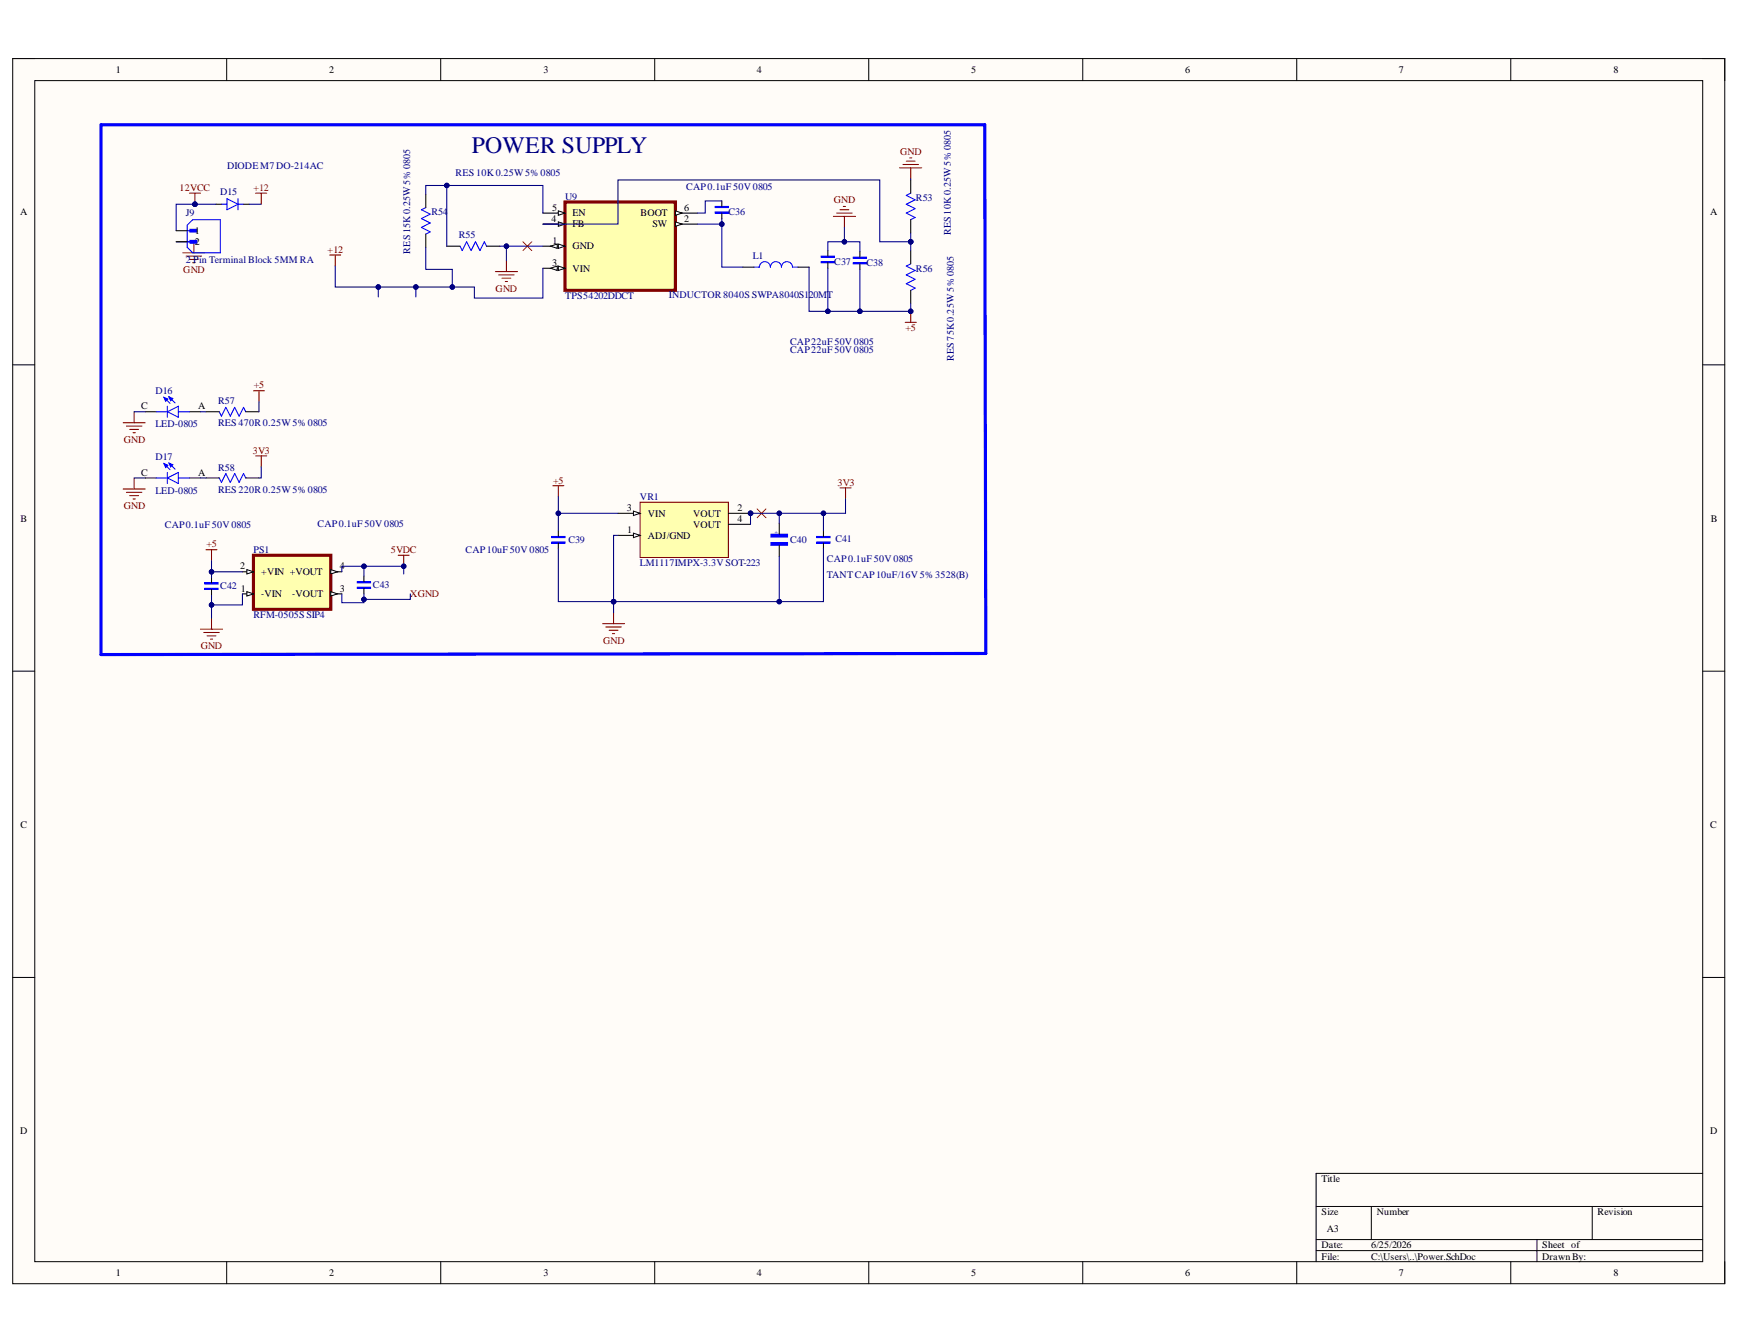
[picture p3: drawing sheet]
<svg xmlns="http://www.w3.org/2000/svg" width="279mm" height="216mm" viewBox="0 0 279 216" stroke-linecap="round" stroke-linejoin="round" font-family="sans-serif">
<defs><g id="words">
<text font-size="3.8" fill="#000080" x="75.8" y="24.5">POWER SUPPLY</text>
<g font-size="1.6">
<text x="18.6" y="11.7">1</text>
<text x="52.9" y="11.7">2</text>
<text x="87.3" y="11.7">3</text>
<text x="121.5" y="11.7">4</text>
<text x="156" y="11.7">5</text>
<text x="190.3" y="11.7">6</text>
<text x="224.6" y="11.7">7</text>
<text x="259.1" y="11.7">8</text>
<text x="3.2" y="34.6">A</text>
<text x="88.6" y="35.7">4</text>
<text x="88.6" y="33.9">5</text>
<text x="91.9" y="34.7">EN</text>
<text x="102.8" y="34.7">BOOT</text>
<text x="109.9" y="33.9">6</text>
<text x="109.9" y="35.7">2</text>
<text x="274.6" y="34.6">A</text>
<text x="31.3" y="37.6">1</text>
<text x="31.3" y="39.4">2</text>
<text x="88.7" y="39.2">1</text>
<text x="91.9" y="36.5">FB</text>
<text x="91.9" y="40.1">GND</text>
<text x="104.8" y="36.5">SW</text>
<text x="88.6" y="42.8">3</text>
<text x="91.9" y="43.6">VIN</text>
<text x="22.7" y="65.8">C</text>
<text x="31.8" y="65.8">A</text>
<text x="22.7" y="76.4">C</text>
<text x="31.8" y="76.4">A</text>
<text x="3.3" y="83.8">B</text>
<text x="100.6" y="82.1">3</text>
<text x="104" y="83">VIN</text>
<text x="111.3" y="83">VOUT</text>
<text x="118.4" y="82.1">2</text>
<text x="118.4" y="83.9">4</text>
<text x="274.7" y="83.8">B</text>
<text x="100.7" y="85.6">1</text>
<text x="104" y="86.6">ADJ/GND</text>
<text x="111.3" y="84.8">VOUT</text>
<text x="38.6" y="91.5">2</text>
<text x="38.7" y="95">1</text>
<text x="42" y="92.4">+VIN +VOUT</text>
<text x="42" y="96">-VIN</text>
<text x="46.9" y="96">-VOUT</text>
<text x="54.6" y="91.5">4</text>
<text x="54.6" y="95">3</text>
<text x="3.3" y="133">C</text>
<text x="274.6" y="133">C</text>
<text x="3.2" y="182.1">D</text>
<text x="274.6" y="182.1">D</text>
<text x="212.2" y="189.9">Title</text>
<text x="212.2" y="195.2">Size</text>
<text x="213.1" y="197.9">A3</text>
<text x="221.1" y="195.2">Number</text>
<text x="256.5" y="195.2">Revision</text>
<text x="212.2" y="200.6">Date:</text>
<text x="212.2" y="202.3">File:</text>
<text x="220.2" y="200.6">6/25/2026</text>
<text x="220.2" y="202.3">C:\Users\..\Power.SchDoc</text>
<text x="247.6" y="200.6">Sheet of</text>
<text x="247.6" y="202.3">Drawn By:</text>
<text x="18.6" y="204.9">1</text>
<text x="52.9" y="204.9">2</text>
<text x="87.3" y="204.9">3</text>
<text x="121.5" y="204.9">4</text>
<text x="156" y="204.9">5</text>
<text x="190.3" y="204.9">6</text>
<text x="224.6" y="204.9">7</text>
<text x="259.1" y="204.9">8</text>
</g>
<g font-size="1.6" fill="#000080">
<text x="36.5" y="27.1">DIODE M7 DO-214AC</text>
<text x="73.2" y="28.2">RES 10K 0.25W5%0805</text>
<text x="29.9" y="34.7">J9</text>
<text x="35.4" y="31.4">D15</text>
<text x="69.3" y="34.6">R54</text>
<text x="90.8" y="32.1">U9</text>
<text x="110.2" y="30.5">CAP0.1uF 50V 0805</text>
<text x="117" y="34.6">C36</text>
<text x="147.1" y="32.3">R53</text>
<text x="65.9" y="40.7" transform="rotate(-90 65.9 40.7)">RES 15K0.25W5%0805</text>
<text x="73.7" y="38.3">R55</text>
<text x="120.9" y="41.7">L1</text>
<text x="152.7" y="37.8" transform="rotate(-90 152.7 37.8)">RES 10K 0.25W5%0805</text>
<text x="29.9" y="42.2">2 Pin Terminal Block 5MM RA</text>
<text x="107.4" y="47.8">INDUCTOR 8040S SWPA8040S120MT</text>
<text x="134" y="42.6">C37</text>
<text x="139.1" y="42.8">C38</text>
<text x="147.1" y="43.6">R56</text>
<text x="90.8" y="48.1">TPS54202DDCT</text>
<text x="126.9" y="55.4">CAP22uF 50V 0805</text>
<text x="126.9" y="56.7">CAP22uF 50V 0805</text>
<text x="153.2" y="58" transform="rotate(-90 153.2 58)">RES 75K0.25W 5%0805</text>
<text x="25" y="63.2">D16</text>
<text x="35" y="64.9">R57</text>
<text x="25" y="68.6">LED-0805</text>
<text x="35" y="68.5">RES 470R 0.25W5%0805</text>
<text x="25" y="73.9">D17</text>
<text x="35" y="75.6">R58</text>
<text x="25" y="79.3">LED-0805</text>
<text x="35" y="79.1">RES 220R 0.25W5%0805</text>
<text x="102.8" y="80.3">VR1</text>
<text x="26.5" y="84.8">CAP0.1uF 50V 0805</text>
<text x="40.7" y="88.9">PS1</text>
<text x="51" y="84.6">CAP0.1uF 50V 0805</text>
<text x="74.8" y="88.9">CAP10uF 50V 0805</text>
<text x="91.3" y="87.3">C39</text>
<text x="126.9" y="87.3">C40</text>
<text x="134.1" y="87.1">C41</text>
<text x="35.4" y="94.7">C42</text>
<text x="59.9" y="94.5">C43</text>
<text x="102.8" y="91">LM1117IMPX-3.3V SOT-223</text>
<text x="132.8" y="90.3">CAP0.1uF 50V 0805</text>
<text x="132.8" y="92.9">TANT CAP10uF/16V 5%3528(B)</text>
<text x="40.7" y="99.3">RFM-0505S SIP4</text>
</g>
<g font-size="1.6" fill="#800000">
<text x="144.5" y="24.9">GND</text>
<text x="28.8" y="30.7">12VCC</text>
<text x="40.7" y="30.7">+12</text>
<text x="133.9" y="32.6">GND</text>
<text x="52.6" y="40.7">+12</text>
<text x="29.4" y="43.8">GND</text>
<text x="79.6" y="46.8">GND</text>
<text x="145.4" y="53.2">+5</text>
<text x="40.8" y="62.4">+5</text>
<text x="19.9" y="71.1">GND</text>
<text x="40.6" y="72.9">3V3</text>
<text x="88.8" y="77.7">+5</text>
<text x="19.9" y="81.8">GND</text>
<text x="134.5" y="78">3V3</text>
<text x="33.2" y="87.9">+5</text>
<text x="62.8" y="88.9">5VDC</text>
<text x="65.9" y="96">XGND</text>
<text x="32.2" y="104.2">GND</text>
<text x="96.8" y="103.4">GND</text>
</g>
<text font-size=".9" fill="#000080" x="124.9" y="85.8" transform="rotate(-90 124.9 85.8)">+</text>
</g></defs>
<path d="M2 9.4h275v196.8h-275z" fill-rule="evenodd" fill="#fffcf8"/>
<path d="M2 9.4h275v196.8h-275z" fill="none" stroke="#000" stroke-width=".16"/>
<path d="M5.6 13h267.8v189.7h-267.8z" fill-rule="evenodd" fill="#fffcf8"/>
<g fill="none" stroke="#000" stroke-width=".16">
<path d="M2 9.4h3.6M5.6 13h267.8v189.7h-267.8zM36.4 9.4v3.6M70.8 9.4v3.6M105.1 9.4v3.6M139.5 9.4v3.6M173.9 9.4v3.6M208.2 9.4v3.6M242.6 9.4v3.6M273.4 9.4h3.6v3.6M2 58.6h3.6M273.4 58.6h3.6"/>
<path d="M2 107.8h3.6M273.4 107.8h3.6M2 157h3.6M273.4 157h3.6M211.3 193.8h62.1M211.3 199.1h62.1M220.2 193.8v5.3M246.8 199.1v3.6M255.7 193.8v5.3M273.4 188.5h-62.1v14.2M36.4 202.7v3.5M70.8 202.7v3.5"/>
<path d="M105.1 202.7v3.5M139.5 202.7v3.5M173.9 202.7v3.5M208.2 202.7v3.5M211.3 200.9h62.1M242.6 202.7v3.5M277 202.7v3.5"/>
</g>
<path d="M88.8 78h1.7M89.7 78v1.8M134.9 78.4h1.8M135.8 78.4v1.8M98.5 98.4v1.8M96.7 100.2h3.6M97.3 100.7h2.5M97.8 101.2h1.4M98.3 101.8h.4" fill="none" stroke="#800000" stroke-width=".17"/>
<path d="M88.6 87.2h2.1M88.6 86.3h2.1M131.2 87.2h2.1M131.2 86.3h2.1" fill="none" stroke="#00f" stroke-width=".18"/>
<path d="M88.6 87.1h2.1v.1h-2.1zM88.6 86.2h2.1v.2h-2.1zM123.8 87.2h2.7v.4h-2.7zM123.8 85.8h2.7v.5h-2.7zM131.2 87.1h2.1v.1h-2.1zM131.2 86.2h2.1v.2h-2.1z" fill="none" stroke="#00f" stroke-width=".17"/>
<path d="M89.7 85.3v.9M89.7 87.2v.9M125.1 84.1v1.7M125.1 87.6v1.8M132.2 85.3v.9M132.2 87.2v.9" fill="none" stroke="#000" stroke-width=".17"/>
<path d="M123.8 87.4h2.7M123.8 86h2.7" fill="none" stroke="#00f" stroke-width=".44"/>
<circle cx="120.5" cy="82.5" r=".35" fill="#000080"/>
<circle cx="120.5" cy="82.5" r=".35" fill="none" stroke="#000080" stroke-width=".16"/>
<path d="M102.8 80.7h14.2v8.8h-14.2z" fill-rule="evenodd" fill="#ffffb0"/>
<path d="M102.8 80.7h14.2v8.8h-14.2z" fill="none" stroke="#800000" stroke-width=".17"/>
<path d="M99.2 82.5h3.6" fill="none" stroke="#000" stroke-width=".17"/>
<path d="M101.7 82.1l1.1 .4-1.1 .3z" fill="#f8fcff"/>
<path d="M101.7 82.1l1.1 .4-1.1 .3z" fill="none" stroke="#000" stroke-width=".16"/>
<path d="M99.2 86h3.6" fill="none" stroke="#000" stroke-width=".17"/>
<path d="M101.7 85.6l1.1 .4-1.1 .4z" fill="#f8fcff"/>
<path d="M101.7 85.6l1.1 .4-1.1 .4z" fill="none" stroke="#000" stroke-width=".16"/>
<path d="M117 82.5h3.5" fill="none" stroke="#000" stroke-width=".17"/>
<circle cx="120.5" cy="82.5" r=".35" fill="#000080"/>
<circle cx="120.5" cy="82.5" r=".35" fill="none" stroke="#000080" stroke-width=".16"/>
<path d="M117 84.2h3.5" fill="none" stroke="#000" stroke-width=".17"/>
<path d="M26.3 63.8l1 1M26.9 66.1l1.7-.8v1.7zM26.9 65.3v1.7M27.1 63.8l1 .9" fill="none" stroke="#00f" stroke-width=".17"/>
<path d="M27.1 63.8l.7 .2-.4 .4z" fill="#00f"/>
<path d="M27.1 63.8l.7 .2-.4 .4z" fill="none" stroke="#00f" stroke-width=".17"/>
<path d="M26.3 63.8l.7 .3-.4 .4z" fill="#00f"/>
<path d="M25.1 66.1h1.8M26.3 63.8l.7 .3-.4 .4zM26.3 74.5l1 1M26.9 76.8l1.7-.9v1.8zM26.9 75.9v1.8M27.1 74.4l1 1M28.6 66.1h1.8M35.2 66.1l.4 .8 .7-1.5 .7 1.5 .7-1.5 .7 1.5 .7-1.5 .4 .7" fill="none" stroke="#00f" stroke-width=".17"/>
<path d="M23.3 66.1h1.8M30.4 66.1h1.8M33.1 66.1h2.1M39.5 66.1h2.1" fill="none" stroke="#000" stroke-width=".17"/>
<path d="M19.8 67.9h3.5M20.3 68.4h2.5M20.8 69h1.5M21.4 69.5h.3M21.5 66.1v1.8M40.7 62.8h1.8M41.6 62.8v1.7" fill="none" stroke="#800000" stroke-width=".17"/>
<path d="M27.1 74.4l.7 .3-.4 .3z" fill="#00f"/>
<path d="M27.1 74.4l.7 .3-.4 .3z" fill="none" stroke="#00f" stroke-width=".17"/>
<path d="M26.3 74.5l.7 .2-.4 .4z" fill="#00f"/>
<path d="M35.6 32.8h.8M36.4 31.9l1.8 .9-1.8 .9zM38.2 31.9v1.8M38.2 32.8h.9M25.1 76.8h1.8M26.3 74.5l.7 .2-.4 .4zM28.6 76.8h1.8M35.2 76.8l.4 .7 .7-1.4 .7 1.4 .7-1.4 .7 1.4 .7-1.4 .4 .7" fill="none" stroke="#00f" stroke-width=".17"/>
<path d="M34.7 32.8h.9M39.1 32.8h.9M23.3 76.8h1.8M30.4 76.8h1.8M33.1 76.8h2.1M39.5 76.8h2.1" fill="none" stroke="#000" stroke-width=".17"/>
<path d="M30.4 31h1.8M31.3 31v1.8M41.1 31h1.7M41.9 31v1.8M19.8 78.6h3.5M20.3 79.1h2.5M20.8 79.6h1.5M21.5 76.8v1.8M41.1 73.2h1.7M41.9 73.2v1.8M21.4 80.2h.3" fill="none" stroke="#800000" stroke-width=".17"/>
<path d="M16.2 20h141.9l.2 85-142.1 .1z" fill="none" stroke="#00f" stroke-width=".51"/>
<path d="M121.6 81.7l1.4 1.5M123 81.7l-1.4 1.5" fill="none" stroke="#f00" stroke-width=".16"/>
<circle cx="31.3" cy="32.8" r=".35" fill="#000080"/>
<circle cx="31.3" cy="32.8" r=".35" fill="none" stroke="#000080" stroke-width=".16"/>
<path d="M40.7 89.2h12.4v8.7h-12.4z" fill-rule="evenodd" fill="#ffffb0"/>
<path d="M40.7 89.2h12.4v8.7h-12.4z" fill="none" stroke="#800000" stroke-width=".51"/>
<path d="M38.9 91.9h1.8" fill="none" stroke="#000" stroke-width=".17"/>
<path d="M39.6 91.5l1.1 .4-1.1 .3z" fill="#f8fcff"/>
<path d="M39.6 91.5l1.1 .4-1.1 .3z" fill="none" stroke="#000" stroke-width=".16"/>
<path d="M38.9 95.4h1.8" fill="none" stroke="#000" stroke-width=".17"/>
<path d="M39.6 95l1.1 .4-1.1 .4z" fill="#f8fcff"/>
<path d="M39.6 95l1.1 .4-1.1 .4z" fill="none" stroke="#000" stroke-width=".16"/>
<path d="M53.1 91.9h1.8" fill="none" stroke="#000" stroke-width=".17"/>
<path d="M53.1 91.5l1.1 .4-1.1 .3z" fill="#f8fcff"/>
<path d="M53.1 91.5l1.1 .4-1.1 .3z" fill="none" stroke="#000" stroke-width=".16"/>
<path d="M53.1 95.4h1.8" fill="none" stroke="#000" stroke-width=".17"/>
<path d="M53.1 95l1.1 .4-1.1 .4z" fill="#f8fcff"/>
<path d="M53.1 95l1.1 .4-1.1 .4z" fill="none" stroke="#000" stroke-width=".16"/>
<path d="M57.4 94.3h2.1v.2h-2.1zM57.4 93.4h2.1v.2h-2.1zM57.4 94.4h2.1" fill="none" stroke="#00f" stroke-width=".17"/>
<path d="M57.4 93.5h2.1" fill="none" stroke="#00f" stroke-width=".18"/>
<path d="M58.4 92.6v.8M58.4 94.5v.9" fill="none" stroke="#000" stroke-width=".17"/>
<path d="M63.9 89.2h1.8M64.8 89.2v1.8" fill="none" stroke="#800000" stroke-width=".17"/>
<circle cx="64.8" cy="91" r=".35" fill="#000080"/>
<circle cx="64.8" cy="91" r=".35" fill="none" stroke="#000080" stroke-width=".16"/>
<path d="M33.1 88.3h1.7M34 88.3v1.8M34 99.3v1.8M32.2 101.1h3.5M32.7 101.6h2.5M33.3 102.1h1.4M33.8 102.7h.3" fill="none" stroke="#800000" stroke-width=".17"/>
<path d="M90.7 32.5h17.8v14.1h-17.8z" fill-rule="evenodd" fill="#ffffb0"/>
<path d="M90.7 32.5h17.8v14.1h-17.8z" fill="none" stroke="#800000" stroke-width=".51"/>
<path d="M87.2 34.2h3.5" fill="none" stroke="#000" stroke-width=".17"/>
<path d="M89.7 33.9l1 .3-1 .4z" fill="#f8fcff"/>
<path d="M89.7 33.9l1 .3-1 .4z" fill="none" stroke="#000" stroke-width=".16"/>
<path d="M87.2 36h3.5" fill="none" stroke="#000" stroke-width=".17"/>
<path d="M89.7 35.6l1 .4-1 .4z" fill="#f8fcff"/>
<path d="M89.7 35.6l1 .4-1 .4z" fill="none" stroke="#000" stroke-width=".16"/>
<path d="M87.2 39.5h3.5" fill="none" stroke="#000" stroke-width=".17"/>
<path d="M89.7 39.2l1 .3-1 .4z" fill="#f8fcff"/>
<path d="M89.7 39.2l1 .3-1 .4z" fill="none" stroke="#000" stroke-width=".16"/>
<path d="M88.4 39.5l1.1-.3v.7z" fill="#f8fcff"/>
<path d="M88.4 39.5l1.1-.3v.7z" fill="none" stroke="#000" stroke-width=".16"/>
<path d="M87.2 43.1h3.5" fill="none" stroke="#000" stroke-width=".17"/>
<path d="M89.7 42.7l1 .4-1 .3z" fill="#f8fcff"/>
<path d="M89.7 42.7l1 .4-1 .3z" fill="none" stroke="#000" stroke-width=".16"/>
<path d="M88.4 43.1l1.1-.4v.7z" fill="#f8fcff"/>
<path d="M88.4 43.1l1.1-.4v.7z" fill="none" stroke="#000" stroke-width=".16"/>
<path d="M108.5 34.2h3.5" fill="none" stroke="#000" stroke-width=".17"/>
<path d="M108.5 33.9l1 .3-1 .4z" fill="#f8fcff"/>
<path d="M108.5 33.9l1 .3-1 .4z" fill="none" stroke="#000" stroke-width=".16"/>
<path d="M108.5 36h3.5" fill="none" stroke="#000" stroke-width=".17"/>
<path d="M108.5 35.6l1 .4-1 .4z" fill="#f8fcff"/>
<path d="M108.5 35.6l1 .4-1 .4z" fill="none" stroke="#000" stroke-width=".16"/>
<path d="M68.4 33.3l-.7 .4 1.4 .7-1.4 .7 1.4 .7-1.4 .7 1.4 .7-.7 .4M73.9 39.5l.3 .8 .7-1.5 .7 1.5 .8-1.5 .7 1.5 .7-1.5 .3 .7M114.8 34.1h2.2v.1h-2.2zM114.8 33.2h2.2v.1h-2.2zM114.8 34.1h2.2M146.2 31l-.7 .4 1.4 .7-1.4 .7 1.4 .7-1.4 .7 1.4 .7-.7 .4M121 42.9h.9a.89 .89 0 0 1 .9-.9 .89 .89 0 0 1 .9 .9 .89 .89 0 0 1 .9-.9 .89 .89 0 0 1 .9 .9 .89 .89 0 0 1 .9-.9 .89 .89 0 0 1 .9 .9h.8M131.9 42h2.1v.2h-2.1zM131.9 41.1h2.1v.2h-2.1zM131.9 42.1h2.1M146.2 42.4l-.7 .3 1.4 .7-1.4 .8 1.4 .7-1.4 .7 1.4 .7-.7 .3" fill="none" stroke="#00f" stroke-width=".17"/>
<g fill="none" stroke="#000" stroke-width=".17">
<path d="M68.4 31.2v2.1M68.4 37.6v2.1M71.7 39.5h2.2M78.1 39.5h2.2M115.9 32.3v.9M115.9 34.2v.9M146.2 28.9v2.1M146.2 35.3v2.1M119.3 42.9h1.7M128.1 42.9h1.8M132.9 40.3v.8M132.9 42.2v.9"/>
<path d="M146.2 40.3v2.1M146.2 46.6v2.2"/>
</g>
<g fill="none" stroke="#800000" stroke-width=".17">
<path d="M133.8 34.8h3.6M134.4 34.2h2.4M134.9 33.7h1.4M135.4 33.2h.4M135.6 34.8v1.7M52.9 41h1.8M53.8 41v1.7M79.5 43.6h3.6M80.1 44.2h2.5M80.6 44.7h1.4M81.1 45.2h.4M81.3 41.9v1.7"/>
<path d="M145.3 51.8h1.8M146.2 50v1.8"/>
</g>
<path d="M114.8 33.3h2.2M131.9 41.2h2.1" fill="none" stroke="#00f" stroke-width=".18"/>
<path d="M84 38.8l1.4 1.5M85.4 38.8l-1.4 1.5" fill="none" stroke="#f00" stroke-width=".16"/>
<circle cx="146.2" cy="50" r=".36" fill="#000080"/>
<circle cx="146.2" cy="50" r=".36" fill="none" stroke="#000080" stroke-width=".16"/>
<path d="M137 42.3h2.1M32.9 94.6h2.1" fill="none" stroke="#00f" stroke-width=".18"/>
<path d="M137 42.2h2.1v.2h-2.1zM137 41.3h2.1v.2h-2.1zM137 41.4h2.1M32.9 94.5h2.1v.2h-2.1zM32.9 93.6h2.1v.2h-2.1zM32.9 93.7h2.1" fill="none" stroke="#00f" stroke-width=".17"/>
<path d="M138.1 40.4v.9M138.1 42.4v.9M34 92.7v.9M34 94.7v.9" fill="none" stroke="#000" stroke-width=".17"/>
<path d="M31.1 38.8v1.8M144.5 27h3.5M145 26.4h2.5M145.5 25.9h1.4M146.1 25.4h.3M146.2 27v1.7M29.3 40.6h3.6M29.9 41.1h2.5M30.4 41.7h1.4M30.9 42.2h.4" fill="none" stroke="#800000" stroke-width=".17"/>
<path d="M132.2 88.1v8.5h-33.7" fill="none" stroke="#000080" stroke-width=".17"/>
<circle cx="98.5" cy="96.6" r=".35" fill="#000080"/>
<circle cx="98.5" cy="96.6" r=".35" fill="none" stroke="#000080" stroke-width=".16"/>
<circle cx="125.1" cy="96.6" r=".35" fill="#000080"/>
<circle cx="125.1" cy="96.6" r=".35" fill="none" stroke="#000080" stroke-width=".16"/>
<path d="M125.1 89.4v7.2" fill="none" stroke="#000080" stroke-width=".17"/>
<circle cx="125.1" cy="96.6" r=".35" fill="#000080"/>
<circle cx="125.1" cy="96.6" r=".35" fill="none" stroke="#000080" stroke-width=".16"/>
<path d="M99.2 82.5h-9.5v2.8" fill="none" stroke="#000080" stroke-width=".17"/>
<circle cx="89.7" cy="82.5" r=".35" fill="#000080"/>
<circle cx="89.7" cy="82.5" r=".35" fill="none" stroke="#000080" stroke-width=".16"/>
<path d="M89.7 88.1v8.5h8.8" fill="none" stroke="#000080" stroke-width=".17"/>
<circle cx="98.5" cy="96.6" r=".35" fill="#000080"/>
<circle cx="98.5" cy="96.6" r=".35" fill="none" stroke="#000080" stroke-width=".16"/>
<path d="M132.2 82.5v2.8" fill="none" stroke="#000080" stroke-width=".17"/>
<circle cx="132.2" cy="82.5" r=".35" fill="#000080"/>
<circle cx="132.2" cy="82.5" r=".35" fill="none" stroke="#000080" stroke-width=".16"/>
<path d="M125.1 82.5v1.6" fill="none" stroke="#000080" stroke-width=".17"/>
<circle cx="125.1" cy="82.5" r=".35" fill="#000080"/>
<circle cx="125.1" cy="82.5" r=".35" fill="none" stroke="#000080" stroke-width=".16"/>
<path d="M135.8 80.2v2.3h-15.3v1.7" fill="none" stroke="#000080" stroke-width=".17"/>
<circle cx="120.5" cy="82.5" r=".35" fill="#000080"/>
<circle cx="120.5" cy="82.5" r=".35" fill="none" stroke="#000080" stroke-width=".16"/>
<circle cx="125.1" cy="82.5" r=".35" fill="#000080"/>
<circle cx="125.1" cy="82.5" r=".35" fill="none" stroke="#000080" stroke-width=".16"/>
<circle cx="132.2" cy="82.5" r=".35" fill="#000080"/>
<circle cx="132.2" cy="82.5" r=".35" fill="none" stroke="#000080" stroke-width=".16"/>
<path d="M98.5 96.6v1.8" fill="none" stroke="#000080" stroke-width=".17"/>
<circle cx="98.5" cy="96.6" r=".35" fill="#000080"/>
<circle cx="98.5" cy="96.6" r=".35" fill="none" stroke="#000080" stroke-width=".16"/>
<path d="M99.2 86h-.7v10.6" fill="none" stroke="#000080" stroke-width=".17"/>
<circle cx="98.5" cy="96.6" r=".35" fill="#000080"/>
<circle cx="98.5" cy="96.6" r=".35" fill="none" stroke="#000080" stroke-width=".16"/>
<path d="M21.5 66.1h1.8M21.5 76.8h1.8M32.2 66.1h.9M32.2 76.8h.9M41.6 64.5v1.6M41.9 75v1.8h-.3M89.7 79.8v2.7" fill="none" stroke="#000080" stroke-width=".17"/>
<circle cx="89.7" cy="82.5" r=".35" fill="#000080"/>
<circle cx="89.7" cy="82.5" r=".35" fill="none" stroke="#000080" stroke-width=".16"/>
<path d="M40 32.8h1.9M38.9 95.4v1.8h-4.9" fill="none" stroke="#000080" stroke-width=".17"/>
<circle cx="34" cy="97.2" r=".36" fill="#000080"/>
<circle cx="34" cy="97.2" r=".36" fill="none" stroke="#000080" stroke-width=".16"/>
<path d="M54.9 91.9v-.9h9.9v1.2" fill="none" stroke="#000080" stroke-width=".17"/>
<circle cx="64.8" cy="91" r=".35" fill="#000080"/>
<circle cx="64.8" cy="91" r=".35" fill="none" stroke="#000080" stroke-width=".16"/>
<circle cx="58.4" cy="91" r=".35" fill="#000080"/>
<circle cx="58.4" cy="91" r=".35" fill="none" stroke="#000080" stroke-width=".16"/>
<path d="M58.4 91v1.6" fill="none" stroke="#000080" stroke-width=".17"/>
<circle cx="58.4" cy="91" r=".35" fill="#000080"/>
<circle cx="58.4" cy="91" r=".35" fill="none" stroke="#000080" stroke-width=".16"/>
<path d="M34 91.9h4.9" fill="none" stroke="#000080" stroke-width=".17"/>
<circle cx="34" cy="91.9" r=".35" fill="#000080"/>
<circle cx="34" cy="91.9" r=".35" fill="none" stroke="#000080" stroke-width=".16"/>
<path d="M80.3 39.5h6.9" fill="none" stroke="#000080" stroke-width=".17"/>
<circle cx="81.3" cy="39.5" r=".35" fill="#000080"/>
<circle cx="81.3" cy="39.5" r=".35" fill="none" stroke="#000080" stroke-width=".16"/>
<path d="M60.7 46.1v1.6" fill="none" stroke="#000080" stroke-width=".17"/>
<circle cx="60.7" cy="46.1" r=".36" fill="#000080"/>
<circle cx="60.7" cy="46.1" r=".36" fill="none" stroke="#000080" stroke-width=".16"/>
<path d="M66.8 46.1v1.6" fill="none" stroke="#000080" stroke-width=".17"/>
<circle cx="66.8" cy="46.1" r=".36" fill="#000080"/>
<circle cx="66.8" cy="46.1" r=".36" fill="none" stroke="#000080" stroke-width=".16"/>
<path d="M68.4 39.7v3.6h4.2v2.8" fill="none" stroke="#000080" stroke-width=".17"/>
<circle cx="72.6" cy="46.1" r=".36" fill="#000080"/>
<circle cx="72.6" cy="46.1" r=".36" fill="none" stroke="#000080" stroke-width=".16"/>
<path d="M68.4 31.2v-1.4h18.8v4.4" fill="none" stroke="#000080" stroke-width=".17"/>
<circle cx="71.7" cy="29.8" r=".36" fill="#000080"/>
<circle cx="71.7" cy="29.8" r=".36" fill="none" stroke="#000080" stroke-width=".16"/>
<path d="M71.7 29.8v9.7" fill="none" stroke="#000080" stroke-width=".17"/>
<circle cx="71.7" cy="29.8" r=".36" fill="#000080"/>
<circle cx="71.7" cy="29.8" r=".36" fill="none" stroke="#000080" stroke-width=".16"/>
<path d="M112 36h3.9v6.9h3.4" fill="none" stroke="#000080" stroke-width=".17"/>
<circle cx="115.9" cy="36" r=".35" fill="#000080"/>
<circle cx="115.9" cy="36" r=".35" fill="none" stroke="#000080" stroke-width=".16"/>
<path d="M115.9 32.3h-2.7v1.9h-1.2M115.9 35.1v.9" fill="none" stroke="#000080" stroke-width=".17"/>
<circle cx="115.9" cy="36" r=".35" fill="#000080"/>
<circle cx="115.9" cy="36" r=".35" fill="none" stroke="#000080" stroke-width=".16"/>
<path d="M132.9 40.3v-1.5h5.2v1.6" fill="none" stroke="#000080" stroke-width=".17"/>
<circle cx="135.6" cy="38.8" r=".35" fill="#000080"/>
<circle cx="135.6" cy="38.8" r=".35" fill="none" stroke="#000080" stroke-width=".16"/>
<path d="M135.6 36.5v2.3" fill="none" stroke="#000080" stroke-width=".17"/>
<circle cx="135.6" cy="38.8" r=".35" fill="#000080"/>
<circle cx="135.6" cy="38.8" r=".35" fill="none" stroke="#000080" stroke-width=".16"/>
<path d="M138.1 43.3v6.7" fill="none" stroke="#000080" stroke-width=".17"/>
<circle cx="138.1" cy="50" r=".36" fill="#000080"/>
<circle cx="138.1" cy="50" r=".36" fill="none" stroke="#000080" stroke-width=".16"/>
<path d="M129.9 42.9v7.1h16.3v-1.2" fill="none" stroke="#000080" stroke-width=".17"/>
<circle cx="146.2" cy="50" r=".36" fill="#000080"/>
<circle cx="146.2" cy="50" r=".36" fill="none" stroke="#000080" stroke-width=".16"/>
<circle cx="138.1" cy="50" r=".36" fill="#000080"/>
<circle cx="138.1" cy="50" r=".36" fill="none" stroke="#000080" stroke-width=".16"/>
<circle cx="132.9" cy="50" r=".36" fill="#000080"/>
<circle cx="132.9" cy="50" r=".36" fill="none" stroke="#000080" stroke-width=".16"/>
<path d="M87.2 36h12v-7.1h42.1v9.9h5.1M146.2 28.7v.2" fill="none" stroke="#000080" stroke-width=".17"/>
<circle cx="146.2" cy="38.8" r=".36" fill="#000080"/>
<circle cx="146.2" cy="38.8" r=".36" fill="none" stroke="#000080" stroke-width=".16"/>
<path d="M146.2 38.8v1.5" fill="none" stroke="#000080" stroke-width=".17"/>
<circle cx="146.2" cy="38.8" r=".36" fill="#000080"/>
<circle cx="146.2" cy="38.8" r=".36" fill="none" stroke="#000080" stroke-width=".16"/>
<path d="M146.2 37.4v1.4" fill="none" stroke="#000080" stroke-width=".17"/>
<circle cx="146.2" cy="38.8" r=".36" fill="#000080"/>
<circle cx="146.2" cy="38.8" r=".36" fill="none" stroke="#000080" stroke-width=".16"/>
<path d="M81.3 39.5v2.4" fill="none" stroke="#000080" stroke-width=".17"/>
<circle cx="81.3" cy="39.5" r=".35" fill="#000080"/>
<circle cx="81.3" cy="39.5" r=".35" fill="none" stroke="#000080" stroke-width=".16"/>
<path d="M53.8 42.7v3.4h22.4v1.8h11v-4.8" fill="none" stroke="#000080" stroke-width=".17"/>
<circle cx="60.7" cy="46.1" r=".36" fill="#000080"/>
<circle cx="60.7" cy="46.1" r=".36" fill="none" stroke="#000080" stroke-width=".16"/>
<circle cx="66.8" cy="46.1" r=".36" fill="#000080"/>
<circle cx="66.8" cy="46.1" r=".36" fill="none" stroke="#000080" stroke-width=".16"/>
<circle cx="72.6" cy="46.1" r=".36" fill="#000080"/>
<circle cx="72.6" cy="46.1" r=".36" fill="none" stroke="#000080" stroke-width=".16"/>
<path d="M132.9 43.1v6.9" fill="none" stroke="#000080" stroke-width=".17"/>
<circle cx="132.9" cy="50" r=".36" fill="#000080"/>
<circle cx="132.9" cy="50" r=".36" fill="none" stroke="#000080" stroke-width=".16"/>
<path d="M34 90.1v2.6" fill="none" stroke="#000080" stroke-width=".17"/>
<circle cx="34" cy="91.9" r=".35" fill="#000080"/>
<circle cx="34" cy="91.9" r=".35" fill="none" stroke="#000080" stroke-width=".16"/>
<path d="M34 95.6v3.7" fill="none" stroke="#000080" stroke-width=".17"/>
<circle cx="34" cy="97.2" r=".36" fill="#000080"/>
<circle cx="34" cy="97.2" r=".36" fill="none" stroke="#000080" stroke-width=".16"/>
<path d="M65.9 95.4v.9h-7.5" fill="none" stroke="#000080" stroke-width=".17"/>
<circle cx="58.4" cy="96.3" r=".35" fill="#000080"/>
<circle cx="58.4" cy="96.3" r=".35" fill="none" stroke="#000080" stroke-width=".16"/>
<path d="M54.9 95.4v1.4h3.5v-1.4" fill="none" stroke="#000080" stroke-width=".17"/>
<circle cx="58.4" cy="96.3" r=".35" fill="#000080"/>
<circle cx="58.4" cy="96.3" r=".35" fill="none" stroke="#000080" stroke-width=".16"/>
<path d="M31.3 32.8h3.4" fill="none" stroke="#000080" stroke-width=".17"/>
<circle cx="31.3" cy="32.8" r=".35" fill="#000080"/>
<circle cx="31.3" cy="32.8" r=".35" fill="none" stroke="#000080" stroke-width=".16"/>
<path d="M31.3 32.8h-3v4.3" fill="none" stroke="#000080" stroke-width=".17"/>
<circle cx="31.3" cy="32.8" r=".35" fill="#000080"/>
<circle cx="31.3" cy="32.8" r=".35" fill="none" stroke="#000080" stroke-width=".16"/>
<path d="M28.3 38.8h2.8" fill="none" stroke="#000080" stroke-width=".17"/>
<path d="M30.5 36.8h1.1v.5h-1.1z" fill-rule="evenodd" fill="#00f"/>
<path d="M30.5 36.8h1.1v.5h-1.1z" fill="none" stroke="#00f" stroke-width=".17"/>
<path d="M30.5 38.6h1.1v.5h-1.1z" fill-rule="evenodd" fill="#00f"/>
<path d="M30.1 37.1h1.3M30.1 38.8h1.3M30.1 36.2l.8-.9h4.5v5.3h-4.5l-.8-.9zM30.5 38.6h1.1v.5h-1.1z" fill="none" stroke="#00f" stroke-width=".17"/>
<path d="M28.3 37.1h1.8M28.3 38.8h1.8" fill="none" stroke="#000" stroke-width=".17"/>
<use href="#words"/>
</svg>
